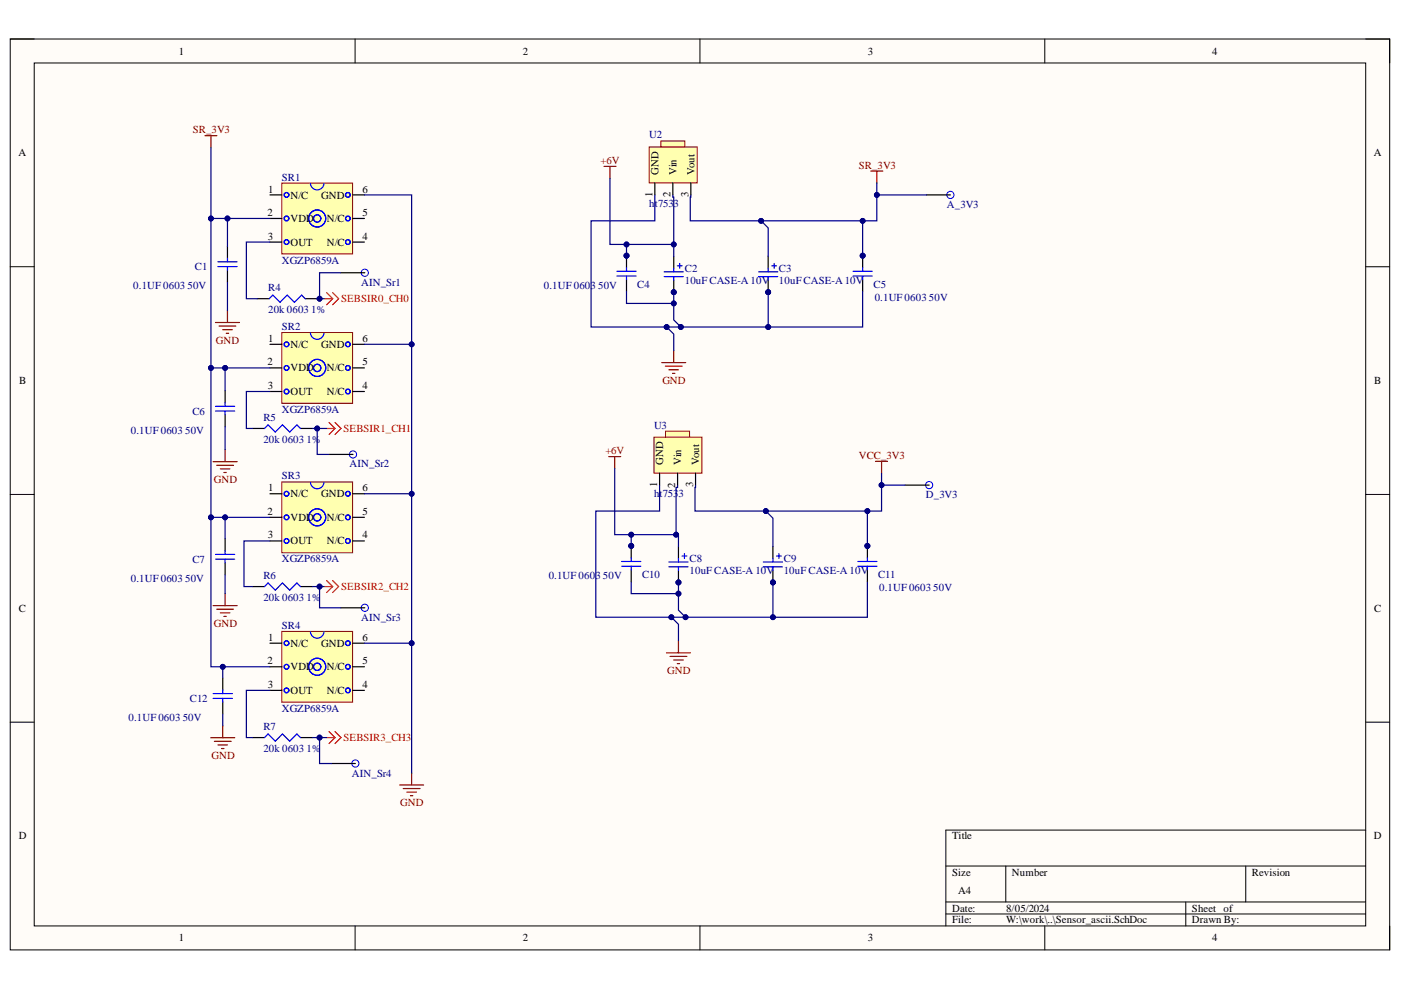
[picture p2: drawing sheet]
<svg xmlns="http://www.w3.org/2000/svg" width="297mm" height="210mm" viewBox="0 0 297 210" stroke-linecap="round" stroke-linejoin="round" font-family="sans-serif">
<defs><g id="words">
<g font-size="2.3">
<text x="37.9" y="11.6">1</text>
<text x="110.8" y="11.6">2</text>
<text x="184" y="11.6">3</text>
<text x="257" y="11.6">4</text>
<text x="3.9" y="33.1">A</text>
<text x="291.3" y="33.1">A</text>
<text x="56.9" y="40.8">1</text>
<text x="76.8" y="40.8">6</text>
<text x="138.3" y="41.7" transform="rotate(-90 138.3 41.7)">1</text>
<text x="139.6" y="37" transform="rotate(-90 139.6 37)">GND</text>
<text x="142.1" y="41.8" transform="rotate(-90 142.1 41.8)">2</text>
<text x="143.4" y="37" transform="rotate(-90 143.4 37)">Vin</text>
<text x="145.9" y="41.8" transform="rotate(-90 145.9 41.8)">3</text>
<text x="147.2" y="37" transform="rotate(-90 147.2 37)">Vout</text>
<text x="56.7" y="45.8">2</text>
<text x="61.6" y="42.1">N/C</text>
<text x="61.6" y="47.1">VDD</text>
<text x="68.1" y="42.1">GND</text>
<text x="69.3" y="47.1">N/C</text>
<text x="76.8" y="45.8">5</text>
<text x="56.8" y="50.8">3</text>
<text x="61.6" y="52.1">OUT</text>
<text x="69.3" y="52.1">N/C</text>
<text x="76.8" y="50.8">4</text>
<text x="56.7" y="77.4">2</text>
<text x="56.9" y="72.5">1</text>
<text x="61.6" y="73.7">N/C</text>
<text x="68.1" y="73.7">GND</text>
<text x="76.8" y="77.4">5</text>
<text x="76.8" y="72.5">6</text>
<text x="4.1" y="81.4">B</text>
<text x="56.8" y="82.5">3</text>
<text x="61.6" y="78.7">VDD</text>
<text x="61.6" y="83.8">OUT</text>
<text x="69.3" y="83.8">N/C</text>
<text x="69.3" y="78.7">N/C</text>
<text x="76.8" y="82.5">4</text>
<text x="291.4" y="81.4">B</text>
<text x="140.6" y="98.5" transform="rotate(-90 140.6 98.5)">GND</text>
<text x="144.4" y="98.5" transform="rotate(-90 144.4 98.5)">Vin</text>
<text x="148.2" y="98.5" transform="rotate(-90 148.2 98.5)">Vout</text>
<text x="56.9" y="104.2">1</text>
<text x="61.6" y="105.4">N/C</text>
<text x="68.1" y="105.4">GND</text>
<text x="76.8" y="104.2">6</text>
<text x="139.3" y="103.2" transform="rotate(-90 139.3 103.2)">1</text>
<text x="143.2" y="103.4" transform="rotate(-90 143.2 103.4)">2</text>
<text x="147" y="103.3" transform="rotate(-90 147 103.3)">3</text>
<text x="56.7" y="109.1">2</text>
<text x="61.6" y="110.4">VDD</text>
<text x="69.3" y="110.4">N/C</text>
<text x="76.8" y="109.1">5</text>
<text x="56.8" y="114.1">3</text>
<text x="61.6" y="115.4">OUT</text>
<text x="69.3" y="115.4">N/C</text>
<text x="76.8" y="114.1">4</text>
<text x="4" y="129.7">C</text>
<text x="291.4" y="129.7">C</text>
<text x="56.9" y="135.9">1</text>
<text x="61.6" y="137.1">N/C</text>
<text x="68.1" y="137.1">GND</text>
<text x="76.8" y="135.9">6</text>
<text x="56.7" y="140.8">2</text>
<text x="61.6" y="142.1">VDD</text>
<text x="69.3" y="142.1">N/C</text>
<text x="76.8" y="140.8">5</text>
<text x="56.8" y="145.8">3</text>
<text x="61.6" y="147.1">OUT</text>
<text x="69.3" y="147.1">N/C</text>
<text x="76.8" y="145.8">4</text>
<text x="4" y="178">D</text>
<text x="201.9" y="178">Title</text>
<text x="291.3" y="178">D</text>
<text x="201.9" y="185.7">Size</text>
<text x="214.6" y="185.7">Number</text>
<text x="265.4" y="185.7">Revision</text>
<text x="203.1" y="189.5">A4</text>
<text x="201.9" y="193.3">Date:</text>
<text x="201.9" y="195.8">File:</text>
<text x="213.3" y="193.3">8/05/2024</text>
<text x="213.3" y="195.8">W:\work\..\Sensor_ascii.SchDoc</text>
<text x="252.7" y="193.3">Sheet of</text>
<text x="252.7" y="195.8">Drawn By:</text>
<text x="37.9" y="199.6">1</text>
<text x="110.8" y="199.6">2</text>
<text x="184" y="199.6">3</text>
<text x="257" y="199.6">4</text>
</g>
<g font-size="2.3" fill="#800000">
<text x="40.9" y="28.2">SR_3V3</text>
<text x="127.3" y="34.7">+6V</text>
<text x="182.1" y="35.8">SR_3V3</text>
<text x="45.8" y="73">GND</text>
<text x="140.4" y="81.4">GND</text>
<text x="128.3" y="96.3">+6V</text>
<text x="182.1" y="97.3">VCC_3V3</text>
<text x="45.3" y="102.5">GND</text>
<text x="45.3" y="133">GND</text>
<text x="141.5" y="143">GND</text>
<text x="44.8" y="161">GND</text>
<text x="84.9" y="170.9">GND</text>
</g>
<g font-size="2.3" fill="#000080">
<text x="137.7" y="29.3">U2</text>
<text x="59.7" y="38.3">SR1</text>
<text x="137.7" y="43.9">ht</text>
<text x="139.5" y="43.9">7533</text>
<text x="200.8" y="44.1">A_3V3</text>
<text x="41.3" y="57.3">C1</text>
<text x="59.7" y="55.9">XGZP6859A</text>
<text x="145.2" y="57.6">C2</text>
<text x="165.2" y="57.6">C3</text>
<text x="28.3" y="61.3">0.1UF 0603</text>
<text x="39.8" y="61.3">50V</text>
<text x="56.9" y="61.8">R4</text>
<text x="76.6" y="60.6">AIN_Sr1</text>
<text x="115.3" y="61.3">0.1UF 0603</text>
<text x="126.8" y="61.3">50V</text>
<text x="135.1" y="61">C4</text>
<text x="145.2" y="60.2">10uF CASE-A 10V</text>
<text x="165.2" y="60.2">10uF CASE-A 10V</text>
<text x="185.2" y="61">C5</text>
<text x="185.5" y="63.8">0.1UF 0603</text>
<text x="197" y="63.8">50V</text>
<text x="56.9" y="66.4">20k 0603</text>
<text x="59.7" y="70">SR2</text>
<text x="66" y="66.4">1%</text>
<text x="40.8" y="87.9">C6</text>
<text x="55.8" y="89.3">R5</text>
<text x="59.7" y="87.5">XGZP6859A</text>
<text x="27.8" y="92">0.1UF 0603</text>
<text x="39.2" y="92">50V</text>
<text x="55.8" y="93.8">20k 0603</text>
<text x="65" y="93.8">1%</text>
<text x="138.7" y="90.9">U3</text>
<text x="59.7" y="101.6">SR3</text>
<text x="74.1" y="99.1">AIN_Sr2</text>
<text x="138.7" y="105.3">h</text>
<text x="139.9" y="105.3">t</text>
<text x="140.5" y="105.3">753</text>
<text x="143.8" y="105.3">3</text>
<text x="196.3" y="105.6">D_3V3</text>
<text x="40.8" y="119.4">C7</text>
<text x="59.7" y="119.2">XGZP6859A</text>
<text x="146.2" y="119.1">C8</text>
<text x="166.2" y="119.1">C9</text>
<text x="27.8" y="123.3">0.1UF 0603</text>
<text x="39.2" y="123.3">50V</text>
<text x="55.8" y="122.8">R6</text>
<text x="116.3" y="122.8">0.1UF 0603</text>
<text x="127.8" y="122.8">50V</text>
<text x="136.1" y="122.6">C10</text>
<text x="146.2" y="121.7">10uF CASE-A 10V</text>
<text x="166.2" y="121.7">10uF CASE-A 10V</text>
<text x="186.2" y="122.6">C11</text>
<text x="186.4" y="125.4">0.1UF 0603</text>
<text x="197.9" y="125.4">50V</text>
<text x="55.8" y="127.4">20k 0603</text>
<text x="65" y="127.4">1%</text>
<text x="76.6" y="131.6">AIN_Sr3</text>
<text x="59.7" y="133.3">SR4</text>
<text x="40.3" y="148.9">C12</text>
<text x="27.2" y="152.9">0.1UF 0603</text>
<text x="38.7" y="152.9">50V</text>
<text x="55.8" y="154.8">R7</text>
<text x="59.7" y="150.9">XGZP6859A</text>
<text x="55.8" y="159.4">20k 0603</text>
<text x="65" y="159.4">1%</text>
<text x="74.6" y="164.7">AIN_Sr4</text>
</g>
<g font-size="2.3" fill="#f00">
<text x="72.3" y="64.1">SEBSIR0_CH0</text>
<text x="72.8" y="91.6">SEBSIR1_CH1</text>
<text x="72.3" y="125.1">SEBSIR2_CH2</text>
<text x="72.8" y="157.1">SEBSIR3_CH3</text>
</g>
</g></defs>
<path d="M2.2 8.3h292.4v193.1h-292.4z" fill-rule="evenodd" fill="#fffcf8"/>
<path d="M2.2 8.3h292.4v193.1h-292.4z" fill="none" stroke="#000" stroke-width=".21"/>
<path d="M7.3 13.4h282.3v182.9h-282.3z" fill-rule="evenodd" fill="#fffcf8"/>
<g fill="none" stroke="#000" stroke-width=".21">
<path d="M2.2 8.3h5.1M7.3 13.4h282.3v182.9h-282.3zM75.3 8.3v5M148.4 8.3v5M221.5 8.3v5.1M289.6 8.3h5v5.1M2.2 56.6h5.1M289.6 56.6h5M2.2 104.8h5.1M289.6 104.8h5M2.2 153.1h5.1M289.6 153.1h5"/>
<path d="M289.6 176h-89.1v20.3M75.3 196.3v5.1M148.4 196.3v5.1M200.5 183.6h89.1M200.5 191.2h89.1M200.5 193.8h89.1M213.3 183.6v7.6M221.5 196.3v5.1M251.4 191.2v5.1M264.1 183.6v7.6M294.6 196.3v5.1"/>
</g>
<path d="M59.7 38.8h15.1v15h-15.1z" fill-rule="evenodd" fill="#ffffb0"/>
<path d="M59.7 38.8h15.1v15h-15.1z" fill="none" stroke="#800000" stroke-width=".21"/>
<g fill="none" stroke="#00f" stroke-width=".25">
<path d="M65.8 38.9a1.44 1.44 0 0 0 1.4 1.4 1.44 1.44 0 0 0 1.5-1.4"/>
<circle cx="60.7" cy="51.3" r=".5"/>
<circle cx="60.7" cy="41.3" r=".5"/>
<circle cx="60.7" cy="46.3" r=".5"/>
<circle cx="67.2" cy="46.3" r=".77"/>
<circle cx="67.3" cy="46.3" r=".77"/>
<circle cx="67.3" cy="46.3" r="1.81"/>
<circle cx="73.8" cy="46.3" r=".5"/>
<circle cx="73.8" cy="41.3" r=".5"/>
<circle cx="73.8" cy="51.3" r=".5"/>
</g>
<path d="M57.2 41.3h2.5M57.2 46.3h2.5M57.2 51.3h2.5M74.8 41.3h2.5M74.8 46.3h2.5M74.8 51.3h2.5" fill="none" stroke="#000" stroke-width=".25"/>
<path d="M59.7 70.5h15.1v15h-15.1z" fill-rule="evenodd" fill="#ffffb0"/>
<path d="M59.7 70.5h15.1v15h-15.1z" fill="none" stroke="#800000" stroke-width=".21"/>
<g fill="none" stroke="#00f" stroke-width=".25">
<path d="M65.8 70.6a1.44 1.44 0 0 0 1.4 1.3 1.44 1.44 0 0 0 1.5-1.3"/>
<circle cx="60.7" cy="78" r=".5"/>
<circle cx="60.7" cy="73" r=".5"/>
<circle cx="67.2" cy="78" r=".77"/>
<circle cx="67.3" cy="78" r=".77"/>
<circle cx="67.3" cy="78" r="1.81"/>
<circle cx="73.8" cy="73" r=".5"/>
<circle cx="73.8" cy="78" r=".5"/>
<circle cx="60.7" cy="83" r=".5"/>
<circle cx="73.8" cy="83" r=".5"/>
</g>
<path d="M57.2 73h2.5M57.2 78h2.5M74.8 73h2.5M74.8 78h2.5M57.2 83h2.5M74.8 83h2.5" fill="none" stroke="#000" stroke-width=".25"/>
<path d="M59.7 102.2h15.1v15h-15.1z" fill-rule="evenodd" fill="#ffffb0"/>
<path d="M59.7 102.2h15.1v15h-15.1z" fill="none" stroke="#800000" stroke-width=".21"/>
<g fill="none" stroke="#00f" stroke-width=".25">
<path d="M65.8 102.3a1.44 1.44 0 0 0 1.4 1.3 1.44 1.44 0 0 0 1.5-1.3"/>
<circle cx="60.7" cy="114.7" r=".5"/>
<circle cx="60.7" cy="104.7" r=".5"/>
<circle cx="60.7" cy="109.7" r=".5"/>
<circle cx="67.2" cy="109.7" r=".77"/>
<circle cx="67.3" cy="109.7" r=".77"/>
<circle cx="67.3" cy="109.7" r="1.81"/>
<circle cx="73.8" cy="114.7" r=".5"/>
<circle cx="73.8" cy="109.7" r=".5"/>
<circle cx="73.8" cy="104.7" r=".5"/>
</g>
<path d="M57.2 104.7h2.5M57.2 109.7h2.5M57.2 114.7h2.5M74.8 104.7h2.5M74.8 109.7h2.5M74.8 114.7h2.5" fill="none" stroke="#000" stroke-width=".25"/>
<path d="M59.7 133.9h15.1v15h-15.1z" fill-rule="evenodd" fill="#ffffb0"/>
<path d="M59.7 133.9h15.1v15h-15.1z" fill="none" stroke="#800000" stroke-width=".21"/>
<g fill="none" stroke="#00f" stroke-width=".25">
<path d="M65.8 134a1.44 1.44 0 0 0 1.4 1.3 1.44 1.44 0 0 0 1.5-1.3"/>
<circle cx="60.7" cy="136.4" r=".5"/>
<circle cx="73.8" cy="136.4" r=".5"/>
<circle cx="60.7" cy="146.4" r=".5"/>
<circle cx="60.7" cy="141.4" r=".5"/>
<circle cx="67.2" cy="141.4" r=".77"/>
<circle cx="67.3" cy="141.4" r=".77"/>
<circle cx="67.3" cy="141.4" r="1.81"/>
<circle cx="73.8" cy="146.4" r=".5"/>
<circle cx="73.8" cy="141.4" r=".5"/>
</g>
<path d="M57.2 136.4h2.5M74.8 136.4h2.5M57.2 141.4h2.5M57.2 146.4h2.5M74.8 141.4h2.5M74.8 146.4h2.5" fill="none" stroke="#000" stroke-width=".25"/>
<path d="M137.6 31.2h10.2v7.6h-10.2z" fill-rule="evenodd" fill="#ffffb0"/>
<path d="M137.6 31.2h10.2v7.6h-10.2z" fill="none" stroke="#800000" stroke-width=".21"/>
<path d="M138.8 38.8v2.5M142.7 38.8v2.5M146.5 38.8v2.5" fill="none" stroke="#000" stroke-width=".25"/>
<path d="M140.1 29.9h5.1v1.3h-5.1z" fill-rule="evenodd" fill="#ffffb0"/>
<path d="M140.1 29.9h5.1v1.3h-5.1z" fill="none" stroke="#800000" stroke-width=".21"/>
<circle cx="142.8" cy="62" r=".51" fill="#000080"/>
<circle cx="142.8" cy="62" r=".51" fill="none" stroke="#000080" stroke-width=".21"/>
<path d="M142.8 54.3v2.6M142.8 59.4v2.6" fill="none" stroke="#000" stroke-width=".25"/>
<circle cx="142.8" cy="62" r=".51" fill="#000080"/>
<circle cx="142.8" cy="62" r=".51" fill="none" stroke="#000080" stroke-width=".21"/>
<path d="M140.8 57.6h4.1M140.8 58.6h4.1M142.8 56.9v.7M142.8 58.6v.8M143.6 56.4h1M144.1 55.9v1" fill="none" stroke="#00f" stroke-width=".25"/>
<circle cx="162.9" cy="62" r=".51" fill="#000080"/>
<circle cx="162.9" cy="62" r=".51" fill="none" stroke="#000080" stroke-width=".21"/>
<path d="M162.9 54.3v2.6M162.9 59.4v2.6" fill="none" stroke="#000" stroke-width=".25"/>
<circle cx="162.9" cy="62" r=".51" fill="#000080"/>
<circle cx="162.9" cy="62" r=".51" fill="none" stroke="#000080" stroke-width=".21"/>
<path d="M160.8 57.6h4.1M160.8 58.6h4.1M162.9 56.9v.7M162.9 58.6v.8M163.6 56.4h1M164.1 55.9v1" fill="none" stroke="#00f" stroke-width=".25"/>
<circle cx="132.8" cy="54.2" r=".51" fill="#000080"/>
<circle cx="132.8" cy="54.2" r=".51" fill="none" stroke="#000080" stroke-width=".21"/>
<path d="M132.8 54.2v2.6M132.8 59.3v2.5" fill="none" stroke="#000" stroke-width=".25"/>
<circle cx="132.8" cy="54.2" r=".51" fill="#000080"/>
<circle cx="132.8" cy="54.2" r=".51" fill="none" stroke="#000080" stroke-width=".21"/>
<path d="M130.8 57.5h4.1M130.8 58.5h4.1M132.8 56.8v.7M132.8 58.5v.8" fill="none" stroke="#00f" stroke-width=".25"/>
<circle cx="182.9" cy="54.2" r=".51" fill="#000080"/>
<circle cx="182.9" cy="54.2" r=".51" fill="none" stroke="#000080" stroke-width=".21"/>
<path d="M182.9 54.2v2.5M182.9 59.3v2.5" fill="none" stroke="#000" stroke-width=".25"/>
<circle cx="182.9" cy="54.2" r=".51" fill="#000080"/>
<circle cx="182.9" cy="54.2" r=".51" fill="none" stroke="#000080" stroke-width=".21"/>
<g fill="none" stroke="#00f" stroke-width=".25">
<path d="M46.2 55.5h4.1M46.2 56.5h4.1M48.2 54.7v.8M48.2 56.5v.8M180.9 57.5h4M180.9 58.5h4M182.9 56.7v.8M182.9 58.5v.8M57.1 63.3l.7-.7 1.6 1.5 1.5-1.5 1.5 1.5 1.5-1.5 .8 .7M45.7 86.1h4.1M45.7 87.2h4.1M47.7 85.4v.7"/>
<path d="M47.7 87.2v.7M56.1 90.8l.7-.7 1.6 1.5 1.5-1.5 1.5 1.5 1.5-1.5 .8 .7M45.7 117.5h4.1M45.7 118.6h4.1M47.7 116.8v.7M47.7 118.6v.7M56.1 124.4l.7-.8 1.6 1.5 1.5-1.5 1.5 1.5 1.5-1.5 .8 .8M45.2 147.1h4.1M45.2 148.1h4.1M47.2 146.3v.8M47.2 148.1v.7M56.1 156.4l.7-.8 1.6 1.5 1.5-1.5 1.5 1.5 1.5-1.5 .8 .8"/>
</g>
<g fill="none" stroke="#800000" stroke-width=".25">
<path d="M43.5 28.8h2.5M44.7 28.8v2.5M128.1 35.3h2.5M129.3 35.3v2.5M184.6 36.3h2.6M185.9 36.3v2.5M45.7 68.4h5.1M46.4 69.1h3.6M47.2 69.9h2M48 70.7h.5M48.2 65.8v2.6M140.3 76.9h5.1"/>
<path d="M141.1 77.6h3.5M141.8 78.4h2.1M142.6 79.2h.5M142.8 74.3v2.6M45.2 97.9h5.1M45.9 98.7h3.6M46.7 99.4h2M47.7 95.4v2.5M47.5 100.2h.5M45.2 128.4h5.1M45.9 129.2h3.6M46.7 129.9h2"/>
<path d="M47.5 130.7h.5M47.7 125.9v2.5M44.7 156.4h5.1M45.4 157.2h3.6M46.2 157.9h2M47 158.7h.5M47.2 153.9v2.5M84.7 166.4h5.1M85.5 167.2h3.6M86.3 168h2M87 168.7h.5M87.3 163.9v2.5"/>
</g>
<g fill="none" stroke="#f00" stroke-width=".25">
<path d="M68.8 63.3h1.7M69.3 62.1l1.2 1.2M70.5 63.3l-1.2 1.3M70.5 62.1l1.3 1.2-1.3 1.3M69.3 90.8h1.7M69.8 89.6l1.2 1.2M71 90.8l-1.2 1.3M71 89.6l1.3 1.2-1.3 1.3M68.8 124.4h1.7M69.3 123.1l1.2 1.3M70.5 124.4l-1.2 1.2M70.5 123.1l1.3 1.3-1.3 1.2"/>
<path d="M69.3 156.4h1.7M69.8 155.1l1.2 1.3M71 156.4l-1.2 1.3M71 155.1l1.3 1.3-1.3 1.3"/>
</g>
<g fill="none" stroke="#000" stroke-width=".25">
<path d="M48.2 52.2v2.5M48.2 57.3v2.5M54.5 63.3h2.6M64.7 63.3h2.6M47.7 82.8v2.6M47.7 87.9v2.6M53.5 90.8h2.6M63.7 90.8h2.6M47.7 114.2v2.6M47.7 119.3v2.6M53.5 124.4h2.6M63.7 124.4h2.6"/>
<path d="M47.2 143.8v2.5M47.2 148.8v2.6M53.5 156.4h2.6M63.7 156.4h2.6"/>
</g>
<path d="M138.6 92.7h10.2v7.6h-10.2z" fill-rule="evenodd" fill="#ffffb0"/>
<path d="M138.6 92.7h10.2v7.6h-10.2z" fill="none" stroke="#800000" stroke-width=".21"/>
<path d="M139.8 100.3v2.6M143.7 100.3v2.6M147.5 100.3v2.6" fill="none" stroke="#000" stroke-width=".25"/>
<path d="M141.1 91.4h5.1v1.3h-5.1z" fill-rule="evenodd" fill="#ffffb0"/>
<path d="M141.1 91.4h5.1v1.3h-5.1z" fill="none" stroke="#800000" stroke-width=".21"/>
<circle cx="143.8" cy="123.5" r=".51" fill="#000080"/>
<circle cx="143.8" cy="123.5" r=".51" fill="none" stroke="#000080" stroke-width=".21"/>
<path d="M143.8 115.9v2.5M143.8 120.9v2.6" fill="none" stroke="#000" stroke-width=".25"/>
<circle cx="143.8" cy="123.5" r=".51" fill="#000080"/>
<circle cx="143.8" cy="123.5" r=".51" fill="none" stroke="#000080" stroke-width=".21"/>
<path d="M141.8 119.2h4.1M143.8 118.4v.8M144.6 117.9h1M145.1 117.4v1M141.8 120.2h4.1M143.8 120.2v.7" fill="none" stroke="#00f" stroke-width=".25"/>
<circle cx="163.9" cy="123.5" r=".51" fill="#000080"/>
<circle cx="163.9" cy="123.5" r=".51" fill="none" stroke="#000080" stroke-width=".21"/>
<path d="M163.9 115.9v2.5M163.9 120.9v2.6" fill="none" stroke="#000" stroke-width=".25"/>
<circle cx="163.9" cy="123.5" r=".51" fill="#000080"/>
<circle cx="163.9" cy="123.5" r=".51" fill="none" stroke="#000080" stroke-width=".21"/>
<path d="M161.8 119.2h4.1M163.9 118.4v.8M164.6 117.9h1M165.1 117.4v1M161.8 120.2h4.1M163.9 120.2v.7" fill="none" stroke="#00f" stroke-width=".25"/>
<circle cx="133.8" cy="115.7" r=".51" fill="#000080"/>
<circle cx="133.8" cy="115.7" r=".51" fill="none" stroke="#000080" stroke-width=".21"/>
<path d="M133.8 115.7v2.6M133.8 120.8v2.6" fill="none" stroke="#000" stroke-width=".25"/>
<circle cx="133.8" cy="115.7" r=".51" fill="#000080"/>
<circle cx="133.8" cy="115.7" r=".51" fill="none" stroke="#000080" stroke-width=".21"/>
<path d="M131.8 119h4.1M133.8 118.3v.7M131.8 120.1h4.1M133.8 120.1v.7" fill="none" stroke="#00f" stroke-width=".25"/>
<circle cx="183.9" cy="115.7" r=".51" fill="#000080"/>
<circle cx="183.9" cy="115.7" r=".51" fill="none" stroke="#000080" stroke-width=".21"/>
<path d="M183.9 115.7v2.6M183.9 120.8v2.6" fill="none" stroke="#000" stroke-width=".25"/>
<circle cx="183.9" cy="115.7" r=".51" fill="#000080"/>
<circle cx="183.9" cy="115.7" r=".51" fill="none" stroke="#000080" stroke-width=".21"/>
<path d="M181.9 119h4M183.9 118.3v.7M181.9 120.1h4M183.9 120.1v.7" fill="none" stroke="#00f" stroke-width=".25"/>
<path d="M129.1 96.8h2.5M130.3 96.8v2.6M185.6 97.8h2.6M186.9 97.8v2.6M141.3 138.4h5.1M142.1 139.2h3.5M142.8 139.9h2.1M143.8 135.9v2.5M143.6 140.7h.5" fill="none" stroke="#800000" stroke-width=".25"/>
<g fill="none" stroke="#00f" stroke-width=".21">
<circle cx="77.3" cy="57.8" r=".76"/>
<circle cx="201.5" cy="41.3" r=".76"/>
<circle cx="74.8" cy="96.4" r=".76"/>
<circle cx="197" cy="102.9" r=".76"/>
<circle cx="77.3" cy="128.9" r=".76"/>
<circle cx="75.3" cy="161.9" r=".76"/>
</g>
<path d="M72.3 57.8h5M196.4 41.3h5.1M69.8 96.4h5M191.9 102.9h5.1M72.3 128.9h5M70.3 161.9h5" fill="none" stroke="#000" stroke-width=".25"/>
<path d="M162.9 61.8v7.5h-18.6" fill="none" stroke="#000080" stroke-width=".25"/>
<circle cx="162.9" cy="62" r=".51" fill="#000080"/>
<circle cx="162.9" cy="62" r=".51" fill="none" stroke="#000080" stroke-width=".21"/>
<circle cx="162.9" cy="69.3" r=".51" fill="#000080"/>
<circle cx="162.9" cy="69.3" r=".51" fill="none" stroke="#000080" stroke-width=".21"/>
<circle cx="144.3" cy="69.3" r=".51" fill="#000080"/>
<circle cx="144.3" cy="69.3" r=".51" fill="none" stroke="#000080" stroke-width=".21"/>
<path d="M132.8 61.8v2.5h10" fill="none" stroke="#000080" stroke-width=".25"/>
<circle cx="142.8" cy="64.3" r=".51" fill="#000080"/>
<circle cx="142.8" cy="64.3" r=".51" fill="none" stroke="#000080" stroke-width=".21"/>
<path d="M182.9 61.8v7.5h-20" fill="none" stroke="#000080" stroke-width=".25"/>
<circle cx="162.9" cy="69.3" r=".51" fill="#000080"/>
<circle cx="162.9" cy="69.3" r=".51" fill="none" stroke="#000080" stroke-width=".21"/>
<path d="M129.3 37.8v14h3.5" fill="none" stroke="#000080" stroke-width=".25"/>
<circle cx="132.8" cy="51.8" r=".51" fill="#000080"/>
<circle cx="132.8" cy="51.8" r=".51" fill="none" stroke="#000080" stroke-width=".21"/>
<path d="M161.4 46.8h21.5v7.5" fill="none" stroke="#000080" stroke-width=".25"/>
<circle cx="182.9" cy="54.2" r=".51" fill="#000080"/>
<circle cx="182.9" cy="54.2" r=".51" fill="none" stroke="#000080" stroke-width=".21"/>
<circle cx="182.9" cy="46.8" r=".51" fill="#000080"/>
<circle cx="182.9" cy="46.8" r=".51" fill="none" stroke="#000080" stroke-width=".21"/>
<circle cx="161.4" cy="46.8" r=".51" fill="#000080"/>
<circle cx="161.4" cy="46.8" r=".51" fill="none" stroke="#000080" stroke-width=".21"/>
<path d="M185.9 38.8v8h-3" fill="none" stroke="#000080" stroke-width=".25"/>
<circle cx="185.9" cy="41.3" r=".51" fill="#000080"/>
<circle cx="185.9" cy="41.3" r=".51" fill="none" stroke="#000080" stroke-width=".21"/>
<circle cx="182.9" cy="46.8" r=".51" fill="#000080"/>
<circle cx="182.9" cy="46.8" r=".51" fill="none" stroke="#000080" stroke-width=".21"/>
<path d="M44.7 31.3v15h12.5" fill="none" stroke="#000080" stroke-width=".25"/>
<circle cx="48.2" cy="46.3" r=".51" fill="#000080"/>
<circle cx="48.2" cy="46.3" r=".51" fill="none" stroke="#000080" stroke-width=".21"/>
<circle cx="44.7" cy="46.3" r=".51" fill="#000080"/>
<circle cx="44.7" cy="46.3" r=".51" fill="none" stroke="#000080" stroke-width=".21"/>
<path d="M44.7 46.3v31.7h12.5" fill="none" stroke="#000080" stroke-width=".25"/>
<circle cx="47.7" cy="78" r=".51" fill="#000080"/>
<circle cx="47.7" cy="78" r=".51" fill="none" stroke="#000080" stroke-width=".21"/>
<circle cx="44.7" cy="78" r=".51" fill="#000080"/>
<circle cx="44.7" cy="78" r=".51" fill="none" stroke="#000080" stroke-width=".21"/>
<circle cx="44.7" cy="46.3" r=".51" fill="#000080"/>
<circle cx="44.7" cy="46.3" r=".51" fill="none" stroke="#000080" stroke-width=".21"/>
<path d="M44.7 78v31.7h12.5" fill="none" stroke="#000080" stroke-width=".25"/>
<circle cx="47.7" cy="109.7" r=".51" fill="#000080"/>
<circle cx="47.7" cy="109.7" r=".51" fill="none" stroke="#000080" stroke-width=".21"/>
<circle cx="44.7" cy="109.7" r=".51" fill="#000080"/>
<circle cx="44.7" cy="109.7" r=".51" fill="none" stroke="#000080" stroke-width=".21"/>
<circle cx="44.7" cy="78" r=".51" fill="#000080"/>
<circle cx="44.7" cy="78" r=".51" fill="none" stroke="#000080" stroke-width=".21"/>
<path d="M44.7 109.7v31.7h12.5" fill="none" stroke="#000080" stroke-width=".25"/>
<circle cx="47.2" cy="141.4" r=".51" fill="#000080"/>
<circle cx="47.2" cy="141.4" r=".51" fill="none" stroke="#000080" stroke-width=".21"/>
<circle cx="44.7" cy="109.7" r=".51" fill="#000080"/>
<circle cx="44.7" cy="109.7" r=".51" fill="none" stroke="#000080" stroke-width=".21"/>
<path d="M141.3 69.3l1.5 1.5v3.5" fill="none" stroke="#000080" stroke-width=".25"/>
<circle cx="141.3" cy="69.3" r=".51" fill="#000080"/>
<circle cx="141.3" cy="69.3" r=".51" fill="none" stroke="#000080" stroke-width=".21"/>
<path d="M87.3 104.7v59.2" fill="none" stroke="#000080" stroke-width=".25"/>
<circle cx="87.3" cy="136.4" r=".51" fill="#000080"/>
<circle cx="87.3" cy="136.4" r=".51" fill="none" stroke="#000080" stroke-width=".21"/>
<circle cx="87.3" cy="104.7" r=".51" fill="#000080"/>
<circle cx="87.3" cy="104.7" r=".51" fill="none" stroke="#000080" stroke-width=".21"/>
<path d="M77.3 136.4h10" fill="none" stroke="#000080" stroke-width=".25"/>
<circle cx="87.3" cy="136.4" r=".51" fill="#000080"/>
<circle cx="87.3" cy="136.4" r=".51" fill="none" stroke="#000080" stroke-width=".21"/>
<path d="M87.3 73v31.7h-10" fill="none" stroke="#000080" stroke-width=".25"/>
<circle cx="87.3" cy="104.7" r=".51" fill="#000080"/>
<circle cx="87.3" cy="104.7" r=".51" fill="none" stroke="#000080" stroke-width=".21"/>
<circle cx="87.3" cy="73" r=".51" fill="#000080"/>
<circle cx="87.3" cy="73" r=".51" fill="none" stroke="#000080" stroke-width=".21"/>
<path d="M77.3 41.3h10v31.7h-10" fill="none" stroke="#000080" stroke-width=".25"/>
<circle cx="87.3" cy="73" r=".51" fill="#000080"/>
<circle cx="87.3" cy="73" r=".51" fill="none" stroke="#000080" stroke-width=".21"/>
<path d="M48.2 46.3v5.9" fill="none" stroke="#000080" stroke-width=".25"/>
<circle cx="48.2" cy="46.3" r=".51" fill="#000080"/>
<circle cx="48.2" cy="46.3" r=".51" fill="none" stroke="#000080" stroke-width=".21"/>
<path d="M48.2 59.8v6M47.2 141.4v2.4M47.2 151.4v2.5" fill="none" stroke="#000080" stroke-width=".25"/>
<circle cx="47.2" cy="141.4" r=".51" fill="#000080"/>
<circle cx="47.2" cy="141.4" r=".51" fill="none" stroke="#000080" stroke-width=".21"/>
<path d="M47.7 109.7v4.5M47.7 121.9v4" fill="none" stroke="#000080" stroke-width=".25"/>
<circle cx="47.7" cy="109.7" r=".51" fill="#000080"/>
<circle cx="47.7" cy="109.7" r=".51" fill="none" stroke="#000080" stroke-width=".21"/>
<path d="M47.7 78v4.8M47.7 90.5v4.9" fill="none" stroke="#000080" stroke-width=".25"/>
<circle cx="47.7" cy="78" r=".51" fill="#000080"/>
<circle cx="47.7" cy="78" r=".51" fill="none" stroke="#000080" stroke-width=".21"/>
<path d="M57.2 51.3h-5v12h2.3M67.3 63.3h1.5" fill="none" stroke="#000080" stroke-width=".25"/>
<circle cx="67.8" cy="63.3" r=".51" fill="#000080"/>
<circle cx="67.8" cy="63.3" r=".51" fill="none" stroke="#000080" stroke-width=".21"/>
<path d="M57.2 83h-5v7.8h1.3M66.3 90.8h3" fill="none" stroke="#000080" stroke-width=".25"/>
<circle cx="67.3" cy="90.8" r=".51" fill="#000080"/>
<circle cx="67.3" cy="90.8" r=".51" fill="none" stroke="#000080" stroke-width=".21"/>
<path d="M57.2 114.7h-5.5v9.7h1.8M66.3 124.4h2.5" fill="none" stroke="#000080" stroke-width=".25"/>
<circle cx="67.8" cy="124.4" r=".51" fill="#000080"/>
<circle cx="67.8" cy="124.4" r=".51" fill="none" stroke="#000080" stroke-width=".21"/>
<path d="M57.2 146.4h-5v10h1.3M66.3 156.4h3" fill="none" stroke="#000080" stroke-width=".25"/>
<circle cx="67.8" cy="156.4" r=".51" fill="#000080"/>
<circle cx="67.8" cy="156.4" r=".51" fill="none" stroke="#000080" stroke-width=".21"/>
<path d="M132.8 54.3v-2.5h10v2.5" fill="none" stroke="#000080" stroke-width=".25"/>
<circle cx="132.8" cy="54.2" r=".51" fill="#000080"/>
<circle cx="132.8" cy="54.2" r=".51" fill="none" stroke="#000080" stroke-width=".21"/>
<circle cx="132.8" cy="51.8" r=".51" fill="#000080"/>
<circle cx="132.8" cy="51.8" r=".51" fill="none" stroke="#000080" stroke-width=".21"/>
<circle cx="142.8" cy="51.8" r=".51" fill="#000080"/>
<circle cx="142.8" cy="51.8" r=".51" fill="none" stroke="#000080" stroke-width=".21"/>
<path d="M138.8 41.3v5.5h-13.5v22.5h19l-1.5-1.5v-6" fill="none" stroke="#000080" stroke-width=".25"/>
<circle cx="141.3" cy="69.3" r=".51" fill="#000080"/>
<circle cx="141.3" cy="69.3" r=".51" fill="none" stroke="#000080" stroke-width=".21"/>
<circle cx="144.3" cy="69.3" r=".51" fill="#000080"/>
<circle cx="144.3" cy="69.3" r=".51" fill="none" stroke="#000080" stroke-width=".21"/>
<circle cx="142.8" cy="64.3" r=".51" fill="#000080"/>
<circle cx="142.8" cy="64.3" r=".51" fill="none" stroke="#000080" stroke-width=".21"/>
<circle cx="142.8" cy="62" r=".51" fill="#000080"/>
<circle cx="142.8" cy="62" r=".51" fill="none" stroke="#000080" stroke-width=".21"/>
<path d="M142.7 41.3v.5h.1v10" fill="none" stroke="#000080" stroke-width=".25"/>
<circle cx="142.8" cy="51.8" r=".51" fill="#000080"/>
<circle cx="142.8" cy="51.8" r=".51" fill="none" stroke="#000080" stroke-width=".21"/>
<path d="M146.5 41.3v.5h-.2v5h15.1l1.5 1.5v6" fill="none" stroke="#000080" stroke-width=".25"/>
<circle cx="161.4" cy="46.8" r=".51" fill="#000080"/>
<circle cx="161.4" cy="46.8" r=".51" fill="none" stroke="#000080" stroke-width=".21"/>
<path d="M163.9 123.4v7.5h-18.6" fill="none" stroke="#000080" stroke-width=".25"/>
<circle cx="163.9" cy="123.5" r=".51" fill="#000080"/>
<circle cx="163.9" cy="123.5" r=".51" fill="none" stroke="#000080" stroke-width=".21"/>
<circle cx="163.9" cy="130.9" r=".51" fill="#000080"/>
<circle cx="163.9" cy="130.9" r=".51" fill="none" stroke="#000080" stroke-width=".21"/>
<circle cx="145.3" cy="130.9" r=".51" fill="#000080"/>
<circle cx="145.3" cy="130.9" r=".51" fill="none" stroke="#000080" stroke-width=".21"/>
<path d="M133.8 123.4v2.5h10" fill="none" stroke="#000080" stroke-width=".25"/>
<circle cx="143.8" cy="125.9" r=".51" fill="#000080"/>
<circle cx="143.8" cy="125.9" r=".51" fill="none" stroke="#000080" stroke-width=".21"/>
<path d="M183.9 123.4v7.5h-20" fill="none" stroke="#000080" stroke-width=".25"/>
<circle cx="163.9" cy="130.9" r=".51" fill="#000080"/>
<circle cx="163.9" cy="130.9" r=".51" fill="none" stroke="#000080" stroke-width=".21"/>
<path d="M130.3 99.4v14h3.5" fill="none" stroke="#000080" stroke-width=".25"/>
<circle cx="133.8" cy="113.4" r=".51" fill="#000080"/>
<circle cx="133.8" cy="113.4" r=".51" fill="none" stroke="#000080" stroke-width=".21"/>
<path d="M162.4 108.4h21.5v7.5" fill="none" stroke="#000080" stroke-width=".25"/>
<circle cx="183.9" cy="115.7" r=".51" fill="#000080"/>
<circle cx="183.9" cy="115.7" r=".51" fill="none" stroke="#000080" stroke-width=".21"/>
<circle cx="183.9" cy="108.4" r=".51" fill="#000080"/>
<circle cx="183.9" cy="108.4" r=".51" fill="none" stroke="#000080" stroke-width=".21"/>
<circle cx="162.4" cy="108.4" r=".51" fill="#000080"/>
<circle cx="162.4" cy="108.4" r=".51" fill="none" stroke="#000080" stroke-width=".21"/>
<path d="M142.3 130.9l1.5 1.5v3.5" fill="none" stroke="#000080" stroke-width=".25"/>
<circle cx="142.3" cy="130.9" r=".51" fill="#000080"/>
<circle cx="142.3" cy="130.9" r=".51" fill="none" stroke="#000080" stroke-width=".21"/>
<path d="M133.8 115.9v-2.5h10v2.5" fill="none" stroke="#000080" stroke-width=".25"/>
<circle cx="133.8" cy="115.7" r=".51" fill="#000080"/>
<circle cx="133.8" cy="115.7" r=".51" fill="none" stroke="#000080" stroke-width=".21"/>
<circle cx="133.8" cy="113.4" r=".51" fill="#000080"/>
<circle cx="133.8" cy="113.4" r=".51" fill="none" stroke="#000080" stroke-width=".21"/>
<circle cx="143.3" cy="113.4" r=".51" fill="#000080"/>
<circle cx="143.3" cy="113.4" r=".51" fill="none" stroke="#000080" stroke-width=".21"/>
<path d="M139.8 102.9v5.5h-13.5v22.5h19l-1.5-1.5v-6" fill="none" stroke="#000080" stroke-width=".25"/>
<circle cx="142.3" cy="130.9" r=".51" fill="#000080"/>
<circle cx="142.3" cy="130.9" r=".51" fill="none" stroke="#000080" stroke-width=".21"/>
<circle cx="145.3" cy="130.9" r=".51" fill="#000080"/>
<circle cx="145.3" cy="130.9" r=".51" fill="none" stroke="#000080" stroke-width=".21"/>
<circle cx="143.8" cy="125.9" r=".51" fill="#000080"/>
<circle cx="143.8" cy="125.9" r=".51" fill="none" stroke="#000080" stroke-width=".21"/>
<circle cx="143.8" cy="123.5" r=".51" fill="#000080"/>
<circle cx="143.8" cy="123.5" r=".51" fill="none" stroke="#000080" stroke-width=".21"/>
<path d="M143.7 102.9v.5h-.4v10" fill="none" stroke="#000080" stroke-width=".25"/>
<circle cx="143.3" cy="113.4" r=".51" fill="#000080"/>
<circle cx="143.3" cy="113.4" r=".51" fill="none" stroke="#000080" stroke-width=".21"/>
<path d="M147.5 102.9l-.1 5.5h15l1.5 1.5v6" fill="none" stroke="#000080" stroke-width=".25"/>
<circle cx="162.4" cy="108.4" r=".51" fill="#000080"/>
<circle cx="162.4" cy="108.4" r=".51" fill="none" stroke="#000080" stroke-width=".21"/>
<path d="M72.3 57.8h-4.5v5.5" fill="none" stroke="#000080" stroke-width=".25"/>
<circle cx="67.8" cy="63.3" r=".51" fill="#000080"/>
<circle cx="67.8" cy="63.3" r=".51" fill="none" stroke="#000080" stroke-width=".21"/>
<path d="M67.3 90.8v5.6h2.5" fill="none" stroke="#000080" stroke-width=".25"/>
<circle cx="67.3" cy="90.8" r=".51" fill="#000080"/>
<circle cx="67.3" cy="90.8" r=".51" fill="none" stroke="#000080" stroke-width=".21"/>
<path d="M67.8 124.4v4.5h4.5" fill="none" stroke="#000080" stroke-width=".25"/>
<circle cx="67.8" cy="124.4" r=".51" fill="#000080"/>
<circle cx="67.8" cy="124.4" r=".51" fill="none" stroke="#000080" stroke-width=".21"/>
<path d="M67.8 156.4v5.5h2.5" fill="none" stroke="#000080" stroke-width=".25"/>
<circle cx="67.8" cy="156.4" r=".51" fill="#000080"/>
<circle cx="67.8" cy="156.4" r=".51" fill="none" stroke="#000080" stroke-width=".21"/>
<path d="M186.9 102.9h5" fill="none" stroke="#000080" stroke-width=".25"/>
<circle cx="186.9" cy="102.9" r=".51" fill="#000080"/>
<circle cx="186.9" cy="102.9" r=".51" fill="none" stroke="#000080" stroke-width=".21"/>
<path d="M186.9 100.4v8h-3" fill="none" stroke="#000080" stroke-width=".25"/>
<circle cx="186.9" cy="102.9" r=".51" fill="#000080"/>
<circle cx="186.9" cy="102.9" r=".51" fill="none" stroke="#000080" stroke-width=".21"/>
<circle cx="183.9" cy="108.4" r=".51" fill="#000080"/>
<circle cx="183.9" cy="108.4" r=".51" fill="none" stroke="#000080" stroke-width=".21"/>
<path d="M185.9 41.3h10.5" fill="none" stroke="#000080" stroke-width=".25"/>
<circle cx="185.9" cy="41.3" r=".51" fill="#000080"/>
<circle cx="185.9" cy="41.3" r=".51" fill="none" stroke="#000080" stroke-width=".21"/>
<use href="#words"/>
</svg>
